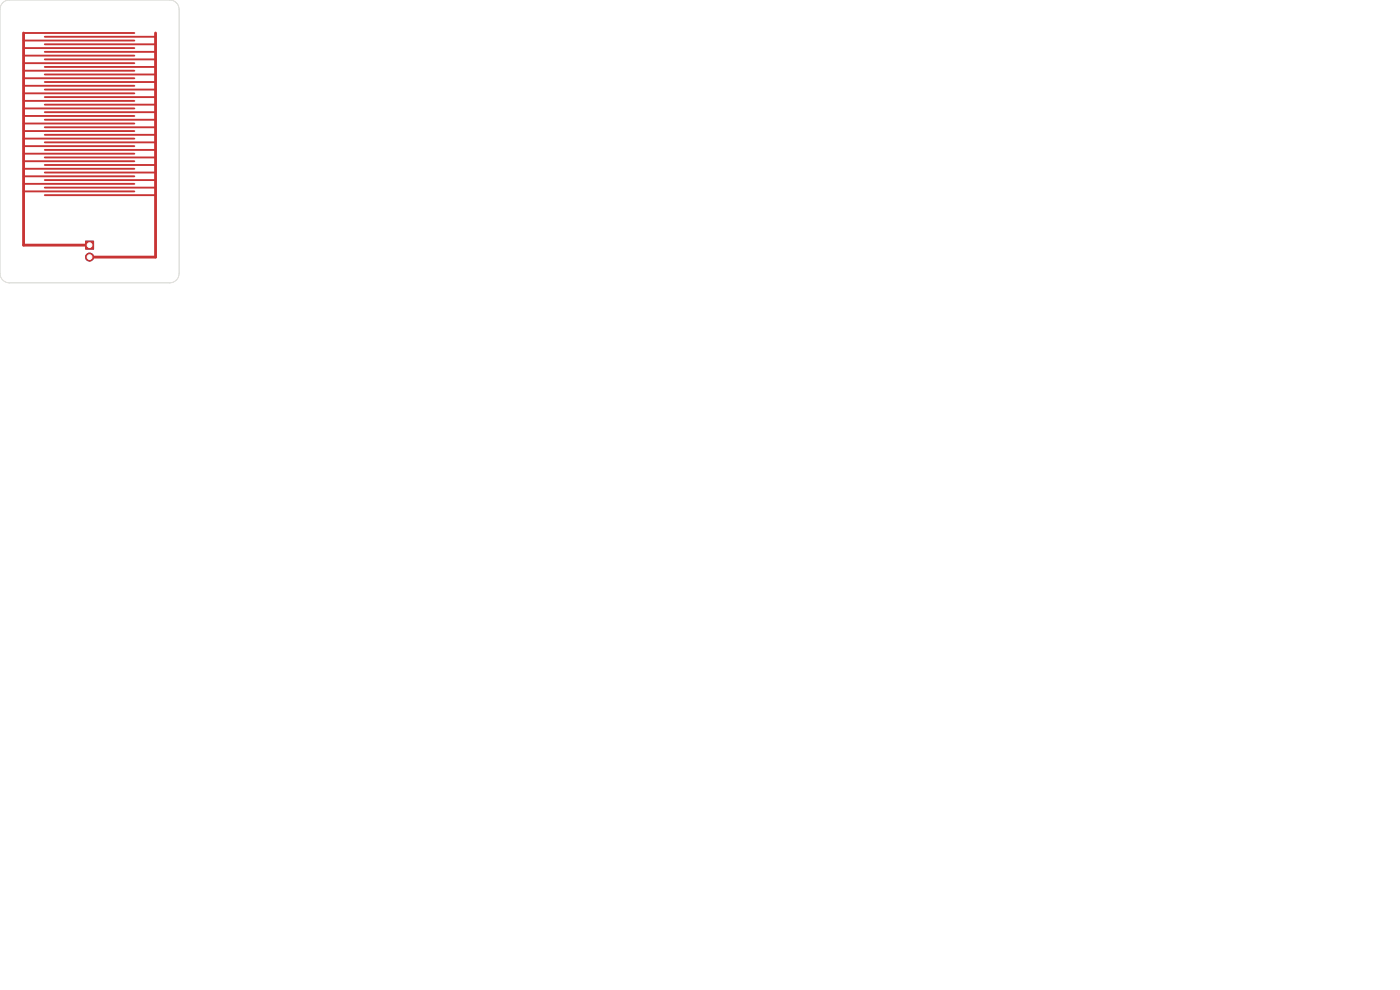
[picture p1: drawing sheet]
<svg xmlns="http://www.w3.org/2000/svg" width="297mm" height="210mm" viewBox="0 0 297 210" stroke-linecap="round" stroke-linejoin="round" font-family="sans-serif">
<g fill="#4d7fc4" stroke="#4d7fc4" stroke-width=".21">
<path d="M18.2 51.2h1.6v1.7h-1.6z"/>
<circle cx="19" cy="54.5" r=".85"/>
</g>
<g fill="#fff" stroke="#fff" stroke-width=".21">
<circle cx="3.5" cy="56.5" r="1.35"/>
<circle cx="3.5" cy="3.5" r="1.35"/>
<circle cx="19" cy="52" r=".5"/>
<circle cx="19" cy="54.5" r=".5"/>
<circle cx="34.5" cy="3.5" r="1.35"/>
<circle cx="34.5" cy="56.5" r="1.35"/>
</g>
<g fill="#c83434" stroke="#c83434" stroke-width=".21">
<path d="M18.2 51.2h1.6v1.7h-1.6z"/>
<circle cx="19" cy="54.5" r=".85"/>
</g>
<g fill="none" stroke="#c83434" stroke-width=".4">
<path d="M5 8.6h23.5M5 7h23.5M5 15h23.5M5 18.2h23.5M5 16.6h23.5M5 10.2h23.5M5 11.8h23.5M5 19.8h23.5M5 13.4h23.5M9.5 9.4h23.5M9.5 19h23.5M9.5 11h23.5"/>
<path d="M9.5 15.8h23.5M9.5 12.6h23.5M9.5 17.4h23.5M9.5 14.2h23.5M9.5 7.8h23.5M5 32.6h23.5M5 29.4h23.5M5 27.8h23.5M5 31h23.5M5 37.4h23.5M5 23h23.5M5 35.8h23.5"/>
<path d="M5 34.2h23.5M5 21.4h23.5M5 26.2h23.5M5 39h23.5M5 24.6h23.5M9.5 28.6h23.5M9.5 39.8h23.5M9.5 38.2h23.5M9.5 25.4h23.5M9.5 36.6h23.5M9.5 23.8h23.5M9.5 22.2h23.5"/>
<path d="M9.5 35h23.5M9.5 31.8h23.5M9.5 33.4h23.5M9.5 30.2h23.5M9.5 20.6h23.5M9.5 27h23.5M5 40.6h23.5M9.5 41.4h23.5"/>
</g>
<path d="M5 7v45h14M33 7v47.5h-14" fill="none" stroke="#c83434" stroke-width=".6"/>
<path d="M.7 .5l.7-.4 .6-.1h34a2 2 0 0 1 2 2v56a2 2 0 0 1-2 2h-34a2 2 0 0 1-2-2v-56l.2-.8z" fill="none" stroke="#d0d2cd" stroke-width=".21"/>
</svg>
